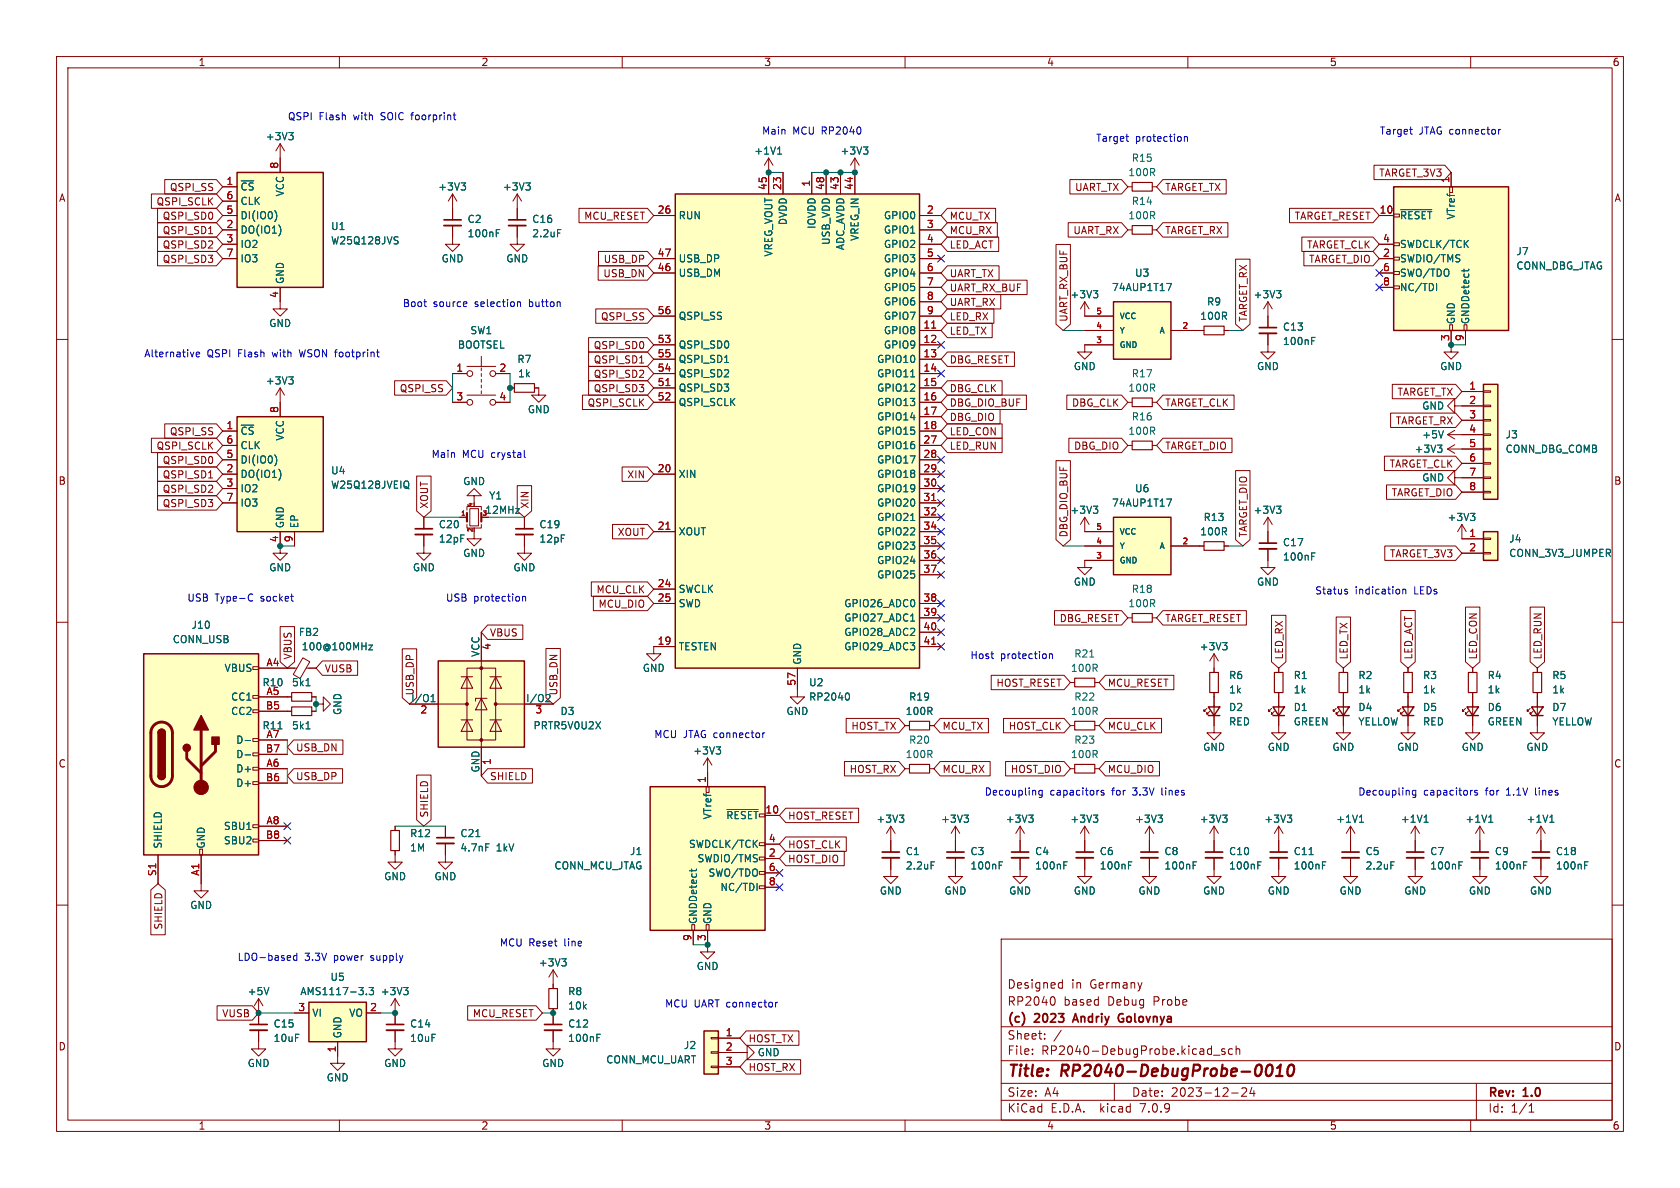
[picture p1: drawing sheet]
<svg xmlns="http://www.w3.org/2000/svg" width="297mm" height="210mm" viewBox="0 0 297 210" stroke-linecap="round" stroke-linejoin="round" font-family="sans-serif">
<defs><g id="words">
<g font-size="2.8" fill="#840000">
<text x="178" y="190.9">Title:</text>
<text x="187.7" y="190.9">RP2040-DebugProbe-0010</text>
</g>
<g font-size="2.1" fill="#840000">
<text x="178" y="178">RP2040</text>
<text x="178" y="175">Designed</text>
<text x="188" y="178">based</text>
<text x="189.4" y="175">in</text>
<text x="192.7" y="175">Germany</text>
<text x="195.9" y="178">Debug</text>
<text x="204" y="178">Probe</text>
<text x="178" y="184">Sheet:</text>
<text x="178" y="181.2">(c)</text>
<text x="183" y="181.2">2023</text>
<text x="190.5" y="181.2">Andriy</text>
<text x="199" y="181.2">Golovnya</text>
<text x="178" y="186.7">File:</text>
<text x="184.1" y="186.7">RP2040-DebugProbe.kicad_sch</text>
<text x="178" y="196.9">KiCad</text>
<text x="178" y="194.1">Size:</text>
<text x="184.7" y="194.1">A4</text>
<text x="185.7" y="196.9">E.D.A.</text>
<text x="194.6" y="196.9">kicad</text>
<text x="200" y="194.1">Date:</text>
<text x="201.8" y="196.9">7.0.9</text>
<text x="207" y="194.1">2023-12-24</text>
<text x="263" y="194.3">Rev:</text>
<text x="263" y="196.9">Id:</text>
<text x="267.1" y="196.9">1/1</text>
<text x="269.4" y="194.3">1.0</text>
</g>
<g font-size="1.8" fill="#840000">
<text x="35" y="11.9">1</text>
<text x="85" y="11.9">2</text>
<text x="135" y="11.9">3</text>
<text x="185" y="11.9">4</text>
<text x="235" y="11.9">5</text>
<text x="285" y="11.9">6</text>
<text x="10.3" y="35.9">A</text>
<text x="29.9" y="34">QSPI_SS</text>
<text x="190" y="34">UART_TX</text>
<text x="205.9" y="34">TARGET_TX</text>
<text x="243.7" y="31.4">TARGET_3V3</text>
<text x="285.3" y="35.9">A</text>
<text x="27.6" y="36.5">QSPI_SCLK</text>
<text x="28.7" y="39.1">QSPI_SD0</text>
<text x="28.7" y="41.6">QSPI_SD1</text>
<text x="103.2" y="39.1">MCU_RESET</text>
<text x="167.8" y="41.6">MCU_RX</text>
<text x="167.8" y="39.1">MCU_TX</text>
<text x="189.7" y="41.6">UART_RX</text>
<text x="205.9" y="41.6">TARGET_RX</text>
<text x="228.8" y="39.1">TARGET_RESET</text>
<text x="28.7" y="44.1">QSPI_SD2</text>
<text x="28.7" y="46.7">QSPI_SD3</text>
<text x="106.6" y="46.7">USB_DP</text>
<text x="167.8" y="44.1">LED_ACT</text>
<text x="231" y="44.1">TARGET_CLK</text>
<text x="231.3" y="46.7">TARGET_DIO</text>
<text x="106.6" y="49.2">USB_DN</text>
<text x="167.8" y="51.8">UART_RX_BUF</text>
<text x="167.8" y="49.2">UART_TX</text>
<text x="106.1" y="56.8">QSPI_SS</text>
<text x="167.8" y="56.8">LED_RX</text>
<text x="167.8" y="54.3">UART_RX</text>
<text x="167.8" y="59.4">LED_TX</text>
<text x="188.9" y="57" transform="rotate(-90 188.9 57)">UART_RX_BUF</text>
<text x="220.7" y="57" transform="rotate(-90 220.7 57)">TARGET_RX</text>
<text x="104.9" y="61.9">QSPI_SD0</text>
<text x="104.9" y="64.5">QSPI_SD1</text>
<text x="167.8" y="64.5">DBG_RESET</text>
<text x="70.6" y="69.5">QSPI_SS</text>
<text x="104.9" y="69.5">QSPI_SD3</text>
<text x="104.9" y="67">QSPI_SD2</text>
<text x="167.8" y="69.5">DBG_CLK</text>
<text x="247" y="70.2">TARGET_TX</text>
<text x="29.9" y="77.2">QSPI_SS</text>
<text x="103.8" y="72.1">QSPI_SCLK</text>
<text x="167.8" y="72.1">DBG_DIO_BUF</text>
<text x="167.8" y="77.2">LED_CON</text>
<text x="167.8" y="74.6">DBG_DIO</text>
<text x="189.4" y="72.1">DBG_CLK</text>
<text x="205.9" y="72.1">TARGET_CLK</text>
<text x="246.7" y="75.2">TARGET_RX</text>
<text x="27.6" y="79.7">QSPI_SCLK</text>
<text x="28.7" y="82.2">QSPI_SD0</text>
<text x="167.8" y="79.7">LED_RUN</text>
<text x="189.8" y="79.7">DBG_DIO</text>
<text x="205.9" y="79.7">TARGET_DIO</text>
<text x="245.6" y="82.9">TARGET_CLK</text>
<text x="10.3" y="85.9">B</text>
<text x="28.7" y="84.8">QSPI_SD1</text>
<text x="28.7" y="87.3">QSPI_SD2</text>
<text x="28.7" y="89.9">QSPI_SD3</text>
<text x="110.8" y="84.8">XIN</text>
<text x="245.9" y="87.9">TARGET_DIO</text>
<text x="285.3" y="85.9">B</text>
<text x="75.9" y="90" transform="rotate(-90 75.9 90)">XOUT</text>
<text x="93.7" y="90" transform="rotate(-90 93.7 90)">XIN</text>
<text x="109.1" y="94.9">XOUT</text>
<text x="188.9" y="95.1" transform="rotate(-90 188.9 95.1)">DBG_DIO_BUF</text>
<text x="220.7" y="95.1" transform="rotate(-90 220.7 95.1)">TARGET_DIO</text>
<text x="245.6" y="98.7">TARGET_3V3</text>
<text x="105.4" y="105.1">MCU_CLK</text>
<text x="105.7" y="107.6">MCU_DIO</text>
<text x="86.5" y="112.7">VBUS</text>
<text x="187.2" y="110.2">DBG_RESET</text>
<text x="205.9" y="110.2">TARGET_RESET</text>
<text x="51.8" y="116.7" transform="rotate(-90 51.8 116.7)">VBUS</text>
<text x="57.3" y="119.1">VUSB</text>
<text x="227" y="116.7" transform="rotate(-90 227 116.7)">LED_RX</text>
<text x="238.4" y="116.7" transform="rotate(-90 238.4 116.7)">LED_TX</text>
<text x="249.9" y="116.7" transform="rotate(-90 249.9 116.7)">LED_ACT</text>
<text x="261.3" y="116.7" transform="rotate(-90 261.3 116.7)">LED_CON</text>
<text x="272.7" y="116.7" transform="rotate(-90 272.7 116.7)">LED_RUN</text>
<text x="73.3" y="123" transform="rotate(-90 73.3 123)">USB_DP</text>
<text x="176" y="121.6">HOST_RESET</text>
<text x="195.7" y="121.6">MCU_RESET</text>
<text x="150.4" y="129.2">HOST_TX</text>
<text x="166.5" y="129.2">MCU_TX</text>
<text x="178.2" y="129.2">HOST_CLK</text>
<text x="195.7" y="129.2">MCU_CLK</text>
<text x="10.3" y="135.9">C</text>
<text x="52.2" y="133">USB_DN</text>
<text x="150.1" y="136.8">HOST_RX</text>
<text x="166.5" y="136.8">MCU_RX</text>
<text x="178.6" y="136.8">HOST_DIO</text>
<text x="195.7" y="136.8">MCU_DIO</text>
<text x="285.3" y="135.9">C</text>
<text x="52.2" y="138.1">USB_DP</text>
<text x="86.5" y="138.1">SHIELD</text>
<text x="75.9" y="144.6" transform="rotate(-90 75.9 144.6)">SHIELD</text>
<text x="139.2" y="145.1">HOST_RESET</text>
<text x="139.2" y="152.7">HOST_DIO</text>
<text x="139.2" y="150.2">HOST_CLK</text>
<text x="28.9" y="164.4" transform="rotate(-90 28.9 164.4)">SHIELD</text>
<text x="10.3" y="185.9">D</text>
<text x="39.2" y="180">VUSB</text>
<text x="83.5" y="180">MCU_RESET</text>
<text x="132.2" y="184.5">HOST_TX</text>
<text x="285.3" y="185.9">D</text>
<text x="132.2" y="189.5">HOST_RX</text>
<text x="35" y="199.9">1</text>
<text x="85" y="199.9">2</text>
<text x="135" y="199.9">3</text>
<text x="185" y="199.9">4</text>
<text x="235" y="199.9">5</text>
<text x="285" y="199.9">6</text>
</g>
<g font-size="1.8" fill="#0000c2">
<text x="50.8" y="21.3">QSPI</text>
<text x="56.4" y="21.3">Flash</text>
<text x="62.6" y="21.3">with</text>
<text x="67.6" y="21.3">SOIC</text>
<text x="73.2" y="21.3">foorprint</text>
<text x="134.6" y="23.9">Main</text>
<text x="140.1" y="23.9">MCU RP2040</text>
<text x="243.8" y="23.9">Target</text>
<text x="250.9" y="23.9">JTAG connector</text>
<text x="193.7" y="25.2">Target</text>
<text x="200.7" y="25.2">protection</text>
<text x="71.1" y="54.4">Boot</text>
<text x="76.6" y="54.4">source</text>
<text x="84" y="54.4">selection</text>
<text x="93.8" y="54.4">button</text>
<text x="25.4" y="63.3">Alternative</text>
<text x="36.6" y="63.3">QSPI</text>
<text x="42.2" y="63.3">Flash</text>
<text x="48.4" y="63.3">with</text>
<text x="53.4" y="63.3">WSON footprint</text>
<text x="76.2" y="81">Main</text>
<text x="81.7" y="81">MCU crystal</text>
<text x="33" y="106.4">USB</text>
<text x="38" y="106.4">Type-C</text>
<text x="46.2" y="106.4">socket</text>
<text x="78.7" y="106.4">USB</text>
<text x="83.7" y="106.4">protection</text>
<text x="232.4" y="105.2">Status</text>
<text x="239.6" y="105.2">indication</text>
<text x="250.1" y="105.2">LEDs</text>
<text x="171.4" y="116.6">Host</text>
<text x="176.9" y="116.6">protection</text>
<text x="115.6" y="130.6">MCU JTAG connector</text>
<text x="174" y="140.7">Decoupling</text>
<text x="185.6" y="140.7">capacitors</text>
<text x="196.7" y="140.7">for</text>
<text x="200.5" y="140.7">3.3V</text>
<text x="205.8" y="140.7">lines</text>
<text x="240" y="140.7">Decoupling</text>
<text x="251.7" y="140.7">capacitors</text>
<text x="262.8" y="140.7">for</text>
<text x="266.6" y="140.7">1.1V</text>
<text x="271.9" y="140.7">lines</text>
<text x="88.3" y="167.4">MCU Reset</text>
<text x="99.9" y="167.4">line</text>
<text x="41.9" y="169.9">LDO-based</text>
<text x="53.8" y="169.9">3.3V</text>
<text x="59.1" y="169.9">power</text>
<text x="65.8" y="169.9">supply</text>
<text x="117.5" y="178.2">MCU UART connector</text>
</g>
<g font-size="1.8" fill="#006464">
<text x="46.9" y="25">+3V3</text>
<text x="133.2" y="27.5">+1V1</text>
<text x="148.5" y="27.5">+3V3</text>
<text x="200" y="28.8">R15</text>
<text x="42.4" y="33.9">~{CS}</text>
<text x="50.4" y="34.8" transform="rotate(-90 50.4 34.8)">VCC</text>
<text x="77.4" y="33.9">+3V3</text>
<text x="88.8" y="33.9">+3V3</text>
<text x="199.4" y="31.3">100R</text>
<text x="42.4" y="41.5">DO(IO1)</text>
<text x="42.4" y="39">DI(IO0)</text>
<text x="42.4" y="36.4">CLK</text>
<text x="58.4" y="40.9">U1</text>
<text x="82.6" y="39.6">C2</text>
<text x="94" y="39.6">C16</text>
<text x="119.9" y="39">RUN</text>
<text x="139.3" y="39.9" transform="rotate(-90 139.3 39.9)">DVDD</text>
<text x="144.4" y="40.6" transform="rotate(-90 144.4 40.6)">IOVDD</text>
<text x="156.2" y="39">GPIO0</text>
<text x="156.2" y="41.5">GPIO1</text>
<text x="199.4" y="39">100R</text>
<text x="200" y="36.4">R14</text>
<text x="247.4" y="39">~{RESET}</text>
<text x="257.4" y="38.9" transform="rotate(-90 257.4 38.9)">VTref</text>
<text x="42.4" y="44">IO2</text>
<text x="42.4" y="46.6">IO3</text>
<text x="58.4" y="43.4">W25Q128JVS</text>
<text x="78" y="46.6">GND</text>
<text x="82.6" y="42.1">100nF</text>
<text x="89.4" y="46.6">GND</text>
<text x="94" y="42.1">2.2uF</text>
<text x="119.9" y="46.6">USB_DP</text>
<text x="136.8" y="45.5" transform="rotate(-90 136.8 45.5)">VREG_VOUT</text>
<text x="146.9" y="43.4" transform="rotate(-90 146.9 43.4)">USB_VDD</text>
<text x="149.5" y="44.3" transform="rotate(-90 149.5 44.3)">ADC_AVDD</text>
<text x="152" y="42.7" transform="rotate(-90 152 42.7)">VREG_IN</text>
<text x="156.2" y="44">GPIO2</text>
<text x="156.2" y="46.6">GPIO3</text>
<text x="247.4" y="46.6">SWDIO/TMS</text>
<text x="247.4" y="44">SWDCLK/TCK</text>
<text x="268" y="45.3">J7</text>
<text x="268" y="47.9">CONN_DBG_JTAG</text>
<text x="50.4" y="50.3" transform="rotate(-90 50.4 50.3)">GND</text>
<text x="119.9" y="49.1">USB_DM</text>
<text x="156.2" y="49.1">GPIO4</text>
<text x="156.2" y="51.7">GPIO5</text>
<text x="189.1" y="52.9">+3V3</text>
<text x="196.5" y="51.7">74AUP1T17</text>
<text x="200.6" y="49.1">U3</text>
<text x="221.5" y="52.9">+3V3</text>
<text x="247.4" y="49.1">SWO/TDO</text>
<text x="247.4" y="51.7">NC/TDI</text>
<text x="47.5" y="58">GND</text>
<text x="83.1" y="59.3">SW1</text>
<text x="119.9" y="56.7">QSPI_SS</text>
<text x="156.2" y="59.3">GPIO8</text>
<text x="156.2" y="54.2">GPIO6</text>
<text x="156.2" y="56.7">GPIO7</text>
<text x="212.1" y="56.7">100R</text>
<text x="213.3" y="54.2">R9</text>
<text x="226.7" y="58.7">C13</text>
<text x="257.4" y="57.4" transform="rotate(-90 257.4 57.4)">GND</text>
<text x="259.9" y="57.4" transform="rotate(-90 259.9 57.4)">GNDDetect</text>
<text x="80.8" y="61.8">BOOTSEL</text>
<text x="91.4" y="64.4">R7</text>
<text x="119.9" y="61.8">QSPI_SD0</text>
<text x="119.9" y="64.4">QSPI_SD1</text>
<text x="155" y="64.4">GPIO10</text>
<text x="156.2" y="61.8">GPIO9</text>
<text x="189.7" y="65.6">GND</text>
<text x="222.1" y="65.6">GND</text>
<text x="226.7" y="61.2">100nF</text>
<text x="254.5" y="65.6">GND</text>
<text x="46.9" y="68.2">+3V3</text>
<text x="91.5" y="66.9">1k</text>
<text x="119.9" y="69.4">QSPI_SD3</text>
<text x="119.9" y="72">QSPI_SCLK</text>
<text x="119.9" y="66.9">QSPI_SD2</text>
<text x="155" y="66.9">GPIO11</text>
<text x="155" y="69.4">GPIO12</text>
<text x="155" y="72">GPIO13</text>
<text x="199.4" y="69.4">100R</text>
<text x="200" y="66.9">R17</text>
<text x="42.4" y="77.1">~{CS}</text>
<text x="50.4" y="78" transform="rotate(-90 50.4 78)">VCC</text>
<text x="93.2" y="73.3">GND</text>
<text x="155" y="74.5">GPIO14</text>
<text x="155" y="77.1">GPIO15</text>
<text x="199.4" y="77.1">100R</text>
<text x="200" y="74.5">R16</text>
<text x="251.3" y="77.7">+5V</text>
<text x="251.3" y="72.6">GND</text>
<text x="266.1" y="77.7">J3</text>
<text x="42.4" y="82.1">DI(IO0)</text>
<text x="42.4" y="79.6">CLK</text>
<text x="155" y="79.6">GPIO16</text>
<text x="155" y="82.1">GPIO17</text>
<text x="250" y="80.2">+3V3</text>
<text x="266.1" y="80.2">CONN_DBG_COMB</text>
<text x="42.4" y="84.7">DO(IO1)</text>
<text x="42.4" y="87.2">IO2</text>
<text x="42.4" y="89.8">IO3</text>
<text x="58.4" y="86.6">W25Q128JVEIQ</text>
<text x="58.4" y="84">U4</text>
<text x="81.8" y="86">GND</text>
<text x="86.4" y="88.5">Y1</text>
<text x="119.9" y="84.7">XIN</text>
<text x="155" y="84.7">GPIO18</text>
<text x="155" y="87.2">GPIO19</text>
<text x="155" y="89.8">GPIO20</text>
<text x="196.5" y="89.8">74AUP1T17</text>
<text x="200.6" y="87.2">U6</text>
<text x="251.3" y="85.3">GND</text>
<text x="50.4" y="93.5" transform="rotate(-90 50.4 93.5)">GND</text>
<text x="52.9" y="93.5" transform="rotate(-90 52.9 93.5)">EP</text>
<text x="77.5" y="93.6">C20</text>
<text x="85.7" y="91">12MHz</text>
<text x="95.3" y="93.6">C19</text>
<text x="119.9" y="94.8">XOUT</text>
<text x="155" y="92.3">GPIO21</text>
<text x="155" y="94.8">GPIO22</text>
<text x="189.1" y="91">+3V3</text>
<text x="212.1" y="94.8">100R</text>
<text x="212.7" y="92.3">R13</text>
<text x="221.5" y="91">+3V3</text>
<text x="255.8" y="92.3">+3V3</text>
<text x="47.5" y="101.2">GND</text>
<text x="72.9" y="101.2">GND</text>
<text x="77.5" y="96.1">12pF</text>
<text x="81.8" y="98.7">GND</text>
<text x="90.7" y="101.2">GND</text>
<text x="95.3" y="96.1">12pF</text>
<text x="155" y="97.4">GPIO23</text>
<text x="155" y="99.9">GPIO24</text>
<text x="226.7" y="99.3">100nF</text>
<text x="226.7" y="96.8">C17</text>
<text x="266.7" y="96.1">J4</text>
<text x="266.7" y="98.7">CONN_3V3_JUMPER</text>
<text x="119.9" y="105">SWCLK</text>
<text x="119.9" y="107.5">SWD</text>
<text x="149.1" y="107.5">GPIO26_ADC0</text>
<text x="155" y="102.5">GPIO25</text>
<text x="189.7" y="103.7">GND</text>
<text x="199.4" y="107.5">100R</text>
<text x="200" y="105">R18</text>
<text x="222.1" y="103.7">GND</text>
<text x="30.4" y="113.9">CONN_USB</text>
<text x="33.8" y="111.4">J10</text>
<text x="52.7" y="112.6">FB2</text>
<text x="149.1" y="110.1">GPIO27_ADC1</text>
<text x="149.1" y="112.6">GPIO28_ADC2</text>
<text x="39.6" y="119">VBUS</text>
<text x="53.2" y="115.2">100@100MHz</text>
<text x="84.8" y="116.2" transform="rotate(-90 84.8 116.2)">VCC</text>
<text x="113.5" y="119">GND</text>
<text x="119.9" y="115.2">TESTEN</text>
<text x="141.8" y="117.6" transform="rotate(-90 141.8 117.6)">GND</text>
<text x="149.1" y="115.2">GPIO29_ADC3</text>
<text x="189.2" y="119">100R</text>
<text x="189.8" y="116.4">R21</text>
<text x="212" y="115.2">+3V3</text>
<text x="40.8" y="124.1">CC1</text>
<text x="46.3" y="121.5">R10</text>
<text x="51.5" y="121.5">5k1</text>
<text x="72.6" y="124.2">I/O1</text>
<text x="92.9" y="124.2">I/O2</text>
<text x="98.7" y="123" transform="rotate(-90 98.7 123)">USB_DN</text>
<text x="142.9" y="121.5">U2</text>
<text x="142.9" y="124.1">RP2040</text>
<text x="160.6" y="124.1">R19</text>
<text x="189.8" y="124.1">R22</text>
<text x="217.2" y="120.2">R6</text>
<text x="217.2" y="125.9">D2</text>
<text x="217.2" y="122.8">1k</text>
<text x="228.6" y="120.2">R1</text>
<text x="228.6" y="125.9">D1</text>
<text x="228.6" y="122.8">1k</text>
<text x="240" y="125.9">D4</text>
<text x="240" y="120.2">R2</text>
<text x="240" y="122.8">1k</text>
<text x="251.5" y="120.2">R3</text>
<text x="251.5" y="125.9">D5</text>
<text x="251.5" y="122.8">1k</text>
<text x="262.9" y="120.2">R4</text>
<text x="262.9" y="122.8">1k</text>
<text x="262.9" y="125.9">D6</text>
<text x="274.3" y="125.9">D7</text>
<text x="274.3" y="120.2">R5</text>
<text x="274.3" y="122.8">1k</text>
<text x="40.8" y="126.6">CC2</text>
<text x="41.7" y="131.7">D-</text>
<text x="46.3" y="129.1">R11</text>
<text x="51.5" y="129.1">5k1</text>
<text x="60.6" y="126.5" transform="rotate(-90 60.6 126.5)">GND</text>
<text x="94.2" y="129.1">PRTR5V0U2X</text>
<text x="99" y="126.6">D3</text>
<text x="138.9" y="126.6">GND</text>
<text x="160" y="126.6">100R</text>
<text x="160.6" y="131.7">R20</text>
<text x="189.2" y="126.6">100R</text>
<text x="189.8" y="131.7">R23</text>
<text x="217.2" y="128.4">RED</text>
<text x="228.6" y="128.4">GREEN</text>
<text x="240" y="128.4">YELLOW</text>
<text x="251.5" y="128.4">RED</text>
<text x="262.9" y="128.4">GREEN</text>
<text x="274.3" y="128.4">YELLOW</text>
<text x="41.7" y="136.8">D+</text>
<text x="41.7" y="134.2">D-</text>
<text x="84.8" y="136.7" transform="rotate(-90 84.8 136.7)">GND</text>
<text x="122.5" y="133.6">+3V3</text>
<text x="160" y="134.2">100R</text>
<text x="189.2" y="134.2">100R</text>
<text x="212.6" y="132.9">GND</text>
<text x="224" y="132.9">GND</text>
<text x="235.5" y="132.9">GND</text>
<text x="246.9" y="132.9">GND</text>
<text x="258.3" y="132.9">GND</text>
<text x="269.7" y="132.9">GND</text>
<text x="41.7" y="139.3">D+</text>
<text x="39.5" y="146.9">SBU1</text>
<text x="39.5" y="149.5">SBU2</text>
<text x="72.4" y="148.2">R12</text>
<text x="81.3" y="148.2">C21</text>
<text x="126" y="144.9" transform="rotate(-90 126 144.9)">VTref</text>
<text x="128.3" y="145">~{RESET}</text>
<text x="154.8" y="145.6">+3V3</text>
<text x="166.3" y="145.6">+3V3</text>
<text x="177.7" y="145.6">+3V3</text>
<text x="189.1" y="145.6">+3V3</text>
<text x="200.6" y="145.6">+3V3</text>
<text x="212" y="145.6">+3V3</text>
<text x="223.4" y="145.6">+3V3</text>
<text x="236.1" y="145.6">+1V1</text>
<text x="247.5" y="145.6">+1V1</text>
<text x="259" y="145.6">+1V1</text>
<text x="269.8" y="145.6">+1V1</text>
<text x="28.8" y="150.1" transform="rotate(-90 28.8 150.1)">SHIELD</text>
<text x="36.4" y="150.1" transform="rotate(-90 36.4 150.1)">GND</text>
<text x="67.8" y="155.8">GND</text>
<text x="72.4" y="150.7">1M</text>
<text x="76.7" y="155.8">GND</text>
<text x="81.3" y="150.7">4.7nF</text>
<text x="87.7" y="150.7">1kV</text>
<text x="97.9" y="153.9">CONN_MCU_JTAG</text>
<text x="111.3" y="151.4">J1</text>
<text x="121.7" y="150.1">SWDCLK/TCK</text>
<text x="123.2" y="152.6">SWDIO/TMS</text>
<text x="125.1" y="155.2">SWO/TDO</text>
<text x="160" y="151.4">C1</text>
<text x="160" y="153.9">2.2uF</text>
<text x="171.5" y="151.4">C3</text>
<text x="171.5" y="153.9">100nF</text>
<text x="182.9" y="151.4">C4</text>
<text x="182.9" y="153.9">100nF</text>
<text x="194.3" y="151.4">C6</text>
<text x="194.3" y="153.9">100nF</text>
<text x="205.7" y="151.4">C8</text>
<text x="205.7" y="153.9">100nF</text>
<text x="217.2" y="153.9">100nF</text>
<text x="217.2" y="151.4">C10</text>
<text x="228.6" y="153.9">100nF</text>
<text x="228.6" y="151.4">C11</text>
<text x="241.3" y="151.4">C5</text>
<text x="241.3" y="153.9">2.2uF</text>
<text x="252.7" y="151.4">C7</text>
<text x="252.7" y="153.9">100nF</text>
<text x="264.2" y="151.4">C9</text>
<text x="264.2" y="153.9">100nF</text>
<text x="275" y="151.4">C18</text>
<text x="275" y="153.9">100nF</text>
<text x="33.5" y="160.9">GND</text>
<text x="127.3" y="157.7">NC/TDI</text>
<text x="155.4" y="158.3">GND</text>
<text x="166.9" y="158.3">GND</text>
<text x="178.3" y="158.3">GND</text>
<text x="189.7" y="158.3">GND</text>
<text x="201.2" y="158.3">GND</text>
<text x="212.6" y="158.3">GND</text>
<text x="224" y="158.3">GND</text>
<text x="236.7" y="158.3">GND</text>
<text x="248.2" y="158.3">GND</text>
<text x="259.6" y="158.3">GND</text>
<text x="270.4" y="158.3">GND</text>
<text x="123.4" y="163.4" transform="rotate(-90 123.4 163.4)">GNDDetect</text>
<text x="126" y="163.4" transform="rotate(-90 126 163.4)">GND</text>
<text x="58.3" y="173.6">U5</text>
<text x="95.1" y="171">+3V3</text>
<text x="123.1" y="171.7">GND</text>
<text x="43.7" y="176.1">+5V</text>
<text x="53" y="176.1">AMS1117-3.3</text>
<text x="55.1" y="179.9">VI</text>
<text x="61.6" y="179.9">VO</text>
<text x="67.2" y="176.1">+3V3</text>
<text x="100.3" y="176.1">R8</text>
<text x="100.3" y="178.7">10k</text>
<text x="48.3" y="181.8">C15</text>
<text x="48.3" y="184.4">10uF</text>
<text x="60.6" y="183.6" transform="rotate(-90 60.6 183.6)">GND</text>
<text x="72.4" y="181.8">C14</text>
<text x="72.4" y="184.4">10uF</text>
<text x="100.3" y="184.4">100nF</text>
<text x="100.3" y="181.8">C12</text>
<text x="120.8" y="185.6">J2</text>
<text x="43.7" y="188.8">GND</text>
<text x="57.7" y="191.4">GND</text>
<text x="67.8" y="188.8">GND</text>
<text x="95.8" y="188.8">GND</text>
<text x="107.1" y="188.2">CONN_MCU_UART</text>
<text x="133.9" y="186.9">GND</text>
</g>
<g font-size="1.8" fill="#a90000">
<text x="49.3" y="29.9" transform="rotate(-90 49.3 29.9)">8</text>
<text x="39.9" y="32.8">1</text>
<text x="39.9" y="35.3">6</text>
<text x="135.6" y="33.7" transform="rotate(-90 135.6 33.7)">45</text>
<text x="138.2" y="33.7" transform="rotate(-90 138.2 33.7)">23</text>
<text x="143.3" y="33.1" transform="rotate(-90 143.3 33.1)">1</text>
<text x="145.8" y="33.7" transform="rotate(-90 145.8 33.7)">48</text>
<text x="148.3" y="33.7" transform="rotate(-90 148.3 33.7)">43</text>
<text x="150.9" y="33.7" transform="rotate(-90 150.9 33.7)">44</text>
<text x="256.3" y="32.5" transform="rotate(-90 256.3 32.5)">1</text>
<text x="39.9" y="40.4">2</text>
<text x="39.9" y="37.8">5</text>
<text x="116.2" y="37.8">26</text>
<text x="163.8" y="37.8">2</text>
<text x="163.8" y="40.4">3</text>
<text x="243.8" y="37.8">10</text>
<text x="39.9" y="42.9">3</text>
<text x="39.9" y="45.5">7</text>
<text x="116.2" y="45.5">47</text>
<text x="163.8" y="42.9">4</text>
<text x="163.8" y="45.5">5</text>
<text x="244.4" y="45.5">2</text>
<text x="244.4" y="42.9">4</text>
<text x="49.3" y="52.8" transform="rotate(-90 49.3 52.8)">4</text>
<text x="116.2" y="48">46</text>
<text x="163.8" y="48">6</text>
<text x="163.8" y="50.5">7</text>
<text x="163.8" y="53.1">8</text>
<text x="244.4" y="48">6</text>
<text x="244.4" y="50.5">8</text>
<text x="116.2" y="55.6">56</text>
<text x="163.2" y="58.2">11</text>
<text x="163.8" y="55.6">9</text>
<text x="80.6" y="65.8">1</text>
<text x="88.2" y="65.8">2</text>
<text x="116.2" y="60.7">53</text>
<text x="116.2" y="65.8">54</text>
<text x="116.2" y="63.2">55</text>
<text x="163.2" y="60.7">12</text>
<text x="163.2" y="63.2">13</text>
<text x="163.2" y="65.8">14</text>
<text x="256.3" y="60.4" transform="rotate(-90 256.3 60.4)">3</text>
<text x="258.8" y="60.4" transform="rotate(-90 258.8 60.4)">9</text>
<text x="80.6" y="70.9">3</text>
<text x="88.2" y="70.9">4</text>
<text x="116.2" y="68.3">51</text>
<text x="116.2" y="70.9">52</text>
<text x="163.2" y="68.3">15</text>
<text x="163.2" y="70.9">16</text>
<text x="259.6" y="69">1</text>
<text x="259.6" y="71.5">2</text>
<text x="39.9" y="75.9">1</text>
<text x="49.3" y="73.1" transform="rotate(-90 49.3 73.1)">8</text>
<text x="163.2" y="73.4">17</text>
<text x="163.2" y="75.9">18</text>
<text x="259.6" y="74">3</text>
<text x="259.6" y="76.6">4</text>
<text x="39.9" y="83.6">2</text>
<text x="39.9" y="81">5</text>
<text x="39.9" y="78.5">6</text>
<text x="116.2" y="83.6">20</text>
<text x="163.2" y="78.5">27</text>
<text x="163.2" y="81">28</text>
<text x="163.2" y="83.6">29</text>
<text x="259.6" y="79.1">5</text>
<text x="259.6" y="81.7">6</text>
<text x="39.9" y="86.1">3</text>
<text x="39.9" y="88.6">7</text>
<text x="163.2" y="86.1">30</text>
<text x="163.2" y="88.6">31</text>
<text x="259.6" y="84.2">7</text>
<text x="259.6" y="86.7">8</text>
<text x="49.3" y="96" transform="rotate(-90 49.3 96)">4</text>
<text x="51.8" y="96" transform="rotate(-90 51.8 96)">9</text>
<text x="116.2" y="93.7">21</text>
<text x="163.2" y="91.2">32</text>
<text x="163.2" y="93.7">34</text>
<text x="259.6" y="95">1</text>
<text x="163.2" y="96.3">35</text>
<text x="163.2" y="98.8">36</text>
<text x="163.2" y="101.3">37</text>
<text x="259.6" y="97.5">2</text>
<text x="116.2" y="103.9">24</text>
<text x="116.2" y="106.4">25</text>
<text x="163.2" y="106.4">38</text>
<text x="163.2" y="109">39</text>
<text x="163.2" y="111.5">40</text>
<text x="47" y="117.9">A4</text>
<text x="87.1" y="115" transform="rotate(-90 87.1 115)">4</text>
<text x="116.2" y="114">19</text>
<text x="163.2" y="114">41</text>
<text x="46.9" y="125.5">B5</text>
<text x="47" y="122.9">A5</text>
<text x="140.7" y="121.3" transform="rotate(-90 140.7 121.3)">57</text>
<text x="47" y="130.6">A7</text>
<text x="74.2" y="126.4">2</text>
<text x="94.5" y="126.4">3</text>
<text x="46.9" y="133.1">B7</text>
<text x="47" y="135.6">A6</text>
<text x="87.1" y="135.3" transform="rotate(-90 87.1 135.3)">1</text>
<text x="46.9" y="138.2">B6</text>
<text x="124.8" y="138.5" transform="rotate(-90 124.8 138.5)">1</text>
<text x="135.2" y="143.9">10</text>
<text x="46.9" y="148.3">B8</text>
<text x="47" y="145.8">A8</text>
<text x="135.8" y="149">4</text>
<text x="27.7" y="155" transform="rotate(-90 27.7 155)">S1</text>
<text x="35.3" y="154.9" transform="rotate(-90 35.3 154.9)">A1</text>
<text x="135.8" y="151.5">2</text>
<text x="135.8" y="154.1">6</text>
<text x="135.8" y="156.6">8</text>
<text x="122.3" y="166.4" transform="rotate(-90 122.3 166.4)">9</text>
<text x="124.8" y="166.4" transform="rotate(-90 124.8 166.4)">3</text>
<text x="52.6" y="178.8">3</text>
<text x="65.3" y="178.8">2</text>
<text x="128.2" y="183.3">1</text>
<text x="128.2" y="185.8">2</text>
<text x="59.4" y="186.1" transform="rotate(-90 59.4 186.1)">1</text>
<text x="128.2" y="188.3">3</text>
</g>
<g font-size="1.4" fill="#a90000">
<text x="193.7" y="58.2">4</text>
<text x="193.7" y="55.6">5</text>
<text x="208.9" y="58.2">2</text>
<text x="193.7" y="60.7">3</text>
<text x="193.7" y="93.7">5</text>
<text x="193.7" y="98.8">3</text>
<text x="193.7" y="96.3">4</text>
<text x="208.9" y="96.3">2</text>
</g>
<g font-size="1.4" fill="#006464">
<text x="197.9" y="59.2">Y</text>
<text x="197.9" y="56.6">VCC</text>
<text x="204.9" y="59.2">A</text>
<text x="197.9" y="61.7">GND</text>
<text x="197.9" y="94.7">VCC</text>
<text x="197.9" y="99.8">GND</text>
<text x="197.9" y="97.3">Y</text>
<text x="204.9" y="97.3">A</text>
</g>
<g font-size="1.1" fill="#a90000">
<text x="83.6" y="89.7" transform="rotate(-90 83.6 89.7)">4</text>
<text x="81.4" y="91.2">1</text>
<text x="83.6" y="94.2" transform="rotate(-90 83.6 94.2)">2</text>
<text x="85.2" y="91.2">3</text>
</g>
</g></defs>
<g fill="none" stroke="#840000" stroke-width=".18">
<path d="M10 10h277v190h-277zM12 12h273v186h-273zM60 10v2M110 10v2M160 10v2M210 10v2M260 10v2M26.8 34.3h11.5l1.1 1.3-1.1 1.2h-11.5zM27.9 36.8h10.4l1.1 1.3-1.1 1.3h-10.4zM27.9 39.4h10.4l1.1 1.2-1.1 1.3h-10.4zM29.1 31.7h9.2l1.1 1.3-1.1 1.3h-9.2zM39.4 33h2.5"/>
<path d="M39.4 38.1h2.5M39.4 35.6h2.5M49.5 25.4l-.7 1.3M49.5 25.4v5.1M49.5 25.4l.8 1.3M80 39.9v3.3h1.3l-1.3 1.3-1.3-1.3h1.3M80 34.3v4.6M80 34.3l-.8 1.3M80 34.3l.8 1.3M91.4 39.9v3.3h1.3l-1.3 1.3-1.2-1.3h1.2M91.4 34.3l-.7 1.3M91.4 34.3v4.6"/>
<path d="M91.4 34.3l.8 1.3M102.4 36.8h12.1l1.1 1.3-1.1 1.3h-12.1zM115.6 38.1h3.8M135.9 27.9v6.4M135.9 27.9l-.8 1.3M135.9 27.9l.8 1.3M138.4 30.5v3.8M143.5 30.5v3.8M146 30.5v3.8M148.6 30.5v3.8M151.1 27.9v6.4M151.1 27.9l-.7 1.3"/>
<path d="M151.1 27.9l.8 1.3M162.6 38.1h3.8M167.5 39.4h8.8v2.5h-8.8l-1.1-1.3zM167.5 36.8h8.5v2.6h-8.5l-1.1-1.3zM188.8 39.4h9.5l1.1 1.2-1.1 1.3h-9.5zM189.1 31.7h9.2l1.1 1.3-1.1 1.3h-9.2zM199.4 33h.8M203.7 33h.8M205.6 39.4h11.5v2.5h-11.5l-1.1-1.3zM205.6 31.7h11.2v2.6h-11.2l-1.1-1.3zM228 36.8h14.7l1.1 1.3-1.1 1.3h-14.7zM242.9 29.2h12.5l1.1 1.3-1.1 1.3h-12.5z"/>
<path d="M243.8 38.1h2.6M246.4 37.8h1v.6h-1zM256.3 33h.5v1h-.5zM256.5 30.5v2.5M10 60h2M27.9 41.9h10.4l1.1 1.3-1.1 1.3h-10.4zM27.9 44.4h10.4l1.1 1.3-1.1 1.3h-10.4zM36.9 41.3h.7M39.4 40.6h2.5M39.4 43.2h2.5M39.4 45.7h2.5M49.5 50.8v3.8h1.3l-1.3 1.3-1.2-1.3h1.2"/>
<path d="M104.1 59.7h10.4l1.1 1.3-1.1 1.2h-10.4zM105.3 54.6h9.2l1.1 1.3-1.1 1.3h-9.2zM105.7 47h8.8l1.1 1.3-1.1 1.2h-8.8zM105.8 44.4h8.7l1.1 1.3-1.1 1.3h-8.7zM115.6 45.7h3.8M115.6 48.3h3.8M115.6 55.9h3.8M162.6 40.6h3.8M162.6 43.2h3.8M162.6 45.7h3.8M162.6 58.4h3.8M162.6 48.3h3.8"/>
<path d="M162.6 55.9h3.8M162.6 50.8h3.8M162.6 53.3h3.8M167.5 49.5h14.1v2.6h-14.1l-1.1-1.3zM167.5 47h9.1v2.5h-9.1l-1.1-1.2zM167.5 41.9h9.1v2.6h-9.1l-1.1-1.3zM167.5 54.6h8.2v2.6h-8.2l-1.1-1.3zM167.5 52.1h9.4v2.5h-9.4l-1.1-1.3zM167.5 57.1h7.9v2.6h-7.9l-1.1-1.3zM186.7 43.2h2.5v14.1l-1.2 1.1-1.3-1.1zM191.8 53.3v2.6h5M191.8 58.4h5"/>
<path d="M191.8 53.3l.7 1.3M191.8 53.3l-.8 1.3M199.4 40.6h.8M203.7 40.6h.8M207 58.4h5.9M216.4 58.4h.8M218.4 45.8h2.6v11.5l-1.3 1.1-1.3-1.1zM224.2 58.9v3.3h1.2l-1.2 1.3-1.3-1.3h1.3M224.2 53.3l-.8 1.3M224.2 53.3v4.6M224.2 53.3l.7 1.3M230.1 41.9h12.6l1.1 1.3-1.1 1.3h-12.6z"/>
<path d="M230.5 44.4h12.2l1.1 1.3-1.1 1.3h-12.2zM243.8 43.2h2.6M243.8 45.7h2.6M243.8 48.3h2.6M243.8 50.8h2.6M246.4 42.9h1v.5h-1zM246.4 48h1v.5h-1zM246.4 45.5h1v.5h-1zM246.4 50.5h1v.6h-1zM256.3 57.4h.5v1h-.5zM256.5 58.4v3.8h-1.2l1.2 1.3 1.3-1.3h-1.3M258.8 57.4h.5v1h-.5z"/>
<path d="M259.1 58.4v2.6M285 60h2M26.8 77.5h11.5l1.1 1.2-1.1 1.3h-11.5zM29.1 74.9h9.2l1.1 1.3-1.1 1.3h-9.2zM39.4 76.2h2.5M39.4 78.7h2.5M49.5 68.6v5.1M49.5 68.6l-.7 1.3M49.5 68.6l.8 1.3M69.8 67.3h9.1l1.1 1.3-1.1 1.3h-9.1zM80 66h2.5M80 71.1h2.5"/>
<path d="M82.5 69.9h5.1M82.5 64.8h5.1M85.1 63v1.8M85.1 65v.5M85.1 66v.5M85.1 67.1v.5M85.1 68.1v.5M85.1 69.1v.5M87.6 66h2.6M87.6 71.1h2.6M90.2 68.6h.7M94.5 68.6h.7v1.3h1.3l-1.3 1.2-1.2-1.2h1.2"/>
<path d="M103 69.8h11.5l1.1 1.3-1.1 1.3h-11.5zM104.1 67.3h10.4l1.1 1.3-1.1 1.3h-10.4zM104.1 64.8h10.4l1.1 1.2-1.1 1.3h-10.4zM104.1 62.2h10.4l1.1 1.3-1.1 1.3h-10.4zM113.1 64.2h.7M115.6 61h3.8M115.6 63.5h3.8M115.6 66h3.8M115.6 68.6h3.8M115.6 71.1h3.8M162.6 61h3.8M162.6 63.5h3.8"/>
<path d="M162.6 66h3.8M162.6 68.6h3.8M162.6 71.1h3.8M162.6 73.7h3.8M162.6 76.2h3.8M162.6 78.7h3.8M167.5 69.8h14v2.6h-14l-1.1-1.3zM167.5 67.3h9.7v2.6h-9.7l-1.1-1.3zM167.5 62.2h11.8v2.6h-11.8l-1.1-1.3zM167.5 77.5h9.7v2.5h-9.7l-1.1-1.3zM167.5 74.9h9.7v2.6h-9.7l-1.1-1.3zM167.5 72.4h9.3v2.5h-9.3l-1.1-1.2z"/>
<path d="M188.6 69.8h9.7l1.1 1.3-1.1 1.3h-9.7zM189 77.5h9.3l1.1 1.2-1.1 1.3h-9.3zM196.8 61h-5v1.2h-1.3l1.3 1.3 1.2-1.3h-1.2M199.4 71.1h.8M199.4 78.7h.8M203.7 71.1h.8M203.7 78.7h.8M205.6 69.8h12.6v2.6h-12.6l-1.1-1.3zM205.6 77.5h12.2v2.5h-12.2l-1.1-1.3zM245.8 73h11.5l1.1 1.3-1.1 1.3h-11.5zM246.1 67.9h11.2l1.1 1.3-1.1 1.3h-11.2zM255.9 79.4l1.3 .7"/>
<path d="M255.9 79.4h6.4M255.9 76.8l1.3 .8M255.9 76.8h6.4M257.2 71.8v-1.3l-1.3 1.3 1.3 1.2v-1.2h5.1M257.2 78.6l-1.3 .8M257.2 76.1l-1.3 .7M258.4 69.2h3.9M258.4 74.3h3.9M262.3 79.2h1.2v.3h-1.2zM262.3 76.7h1.2v.3h-1.2zM262.3 74.2h1.2v.2h-1.2zM262.3 71.6h1.2v.3h-1.2z"/>
<path d="M262.3 69.1h1.2v.2h-1.2zM27.9 80h10.4l1.1 1.3-1.1 1.3h-10.4zM27.9 82.5h10.4l1.1 1.3-1.1 1.3h-10.4zM27.9 85.1h10.4l1.1 1.3-1.1 1.2h-10.4zM27.9 87.6h10.4l1.1 1.3-1.1 1.3h-10.4zM36.9 84.5h.7M39.4 83.8h2.5M39.4 81.3h2.5M39.4 86.4h2.5M39.4 88.9h2.5M49.5 94v3.8h1.3l-1.3 1.3-1.2-1.3h1.2M52.1 94v2.5"/>
<path d="M73.7 84.2h2.5v6.1l-1.3 1.1-1.2-1.1zM74.9 94.5v3.3h1.3l-1.3 1.3-1.2-1.3h1.2M74.9 91.4v2.1M81.3 91.4h1.2M82.5 92.7v.6h2.6v-.6M82.5 90.2v-.7h2.6v.7M83.1 89.9h1.5v3.1h-1.5zM83.8 87.6h1.3l-1.3-1.2-1.3 1.2h1.3v1.3M83.8 94v1.3h1.3l-1.3 1.2-1.3-1.2h1.3M85.1 91.4h1.3M91.4 85.8h2.6v4.5l-1.3 1.1-1.3-1.1zM92.7 94.5v3.3h1.3l-1.3 1.3-1.3-1.3h1.3"/>
<path d="M92.7 91.4v2.1M108.3 92.7h6.2l1.1 1.3-1.1 1.3h-6.2zM110 82.5h4.5l1.1 1.3-1.1 1.3h-4.5zM115.6 94h3.8M115.6 83.8h3.8M162.6 96.5h3.8M162.6 99.1h3.8M162.6 94h3.8M162.6 83.8h3.8M162.6 81.3h3.8M162.6 86.4h3.8M162.6 88.9h3.8"/>
<path d="M162.6 91.4h3.8M186.7 81.4h2.5v14l-1.2 1.1-1.3-1.1zM191.8 96.5h5M191.8 91.4v2.6h5M191.8 91.4l.7 1.3M191.8 91.4l-.8 1.3M196.8 99.1h-5v1.2h-1.3l1.3 1.3 1.2-1.3h-1.2M207 96.5h5.9M216.4 96.5h.8M218.4 83.2h2.6v12.2l-1.3 1.1-1.3-1.1zM224.2 97v3.3h1.2l-1.2 1.3-1.3-1.3h1.3M224.2 91.4v4.6"/>
<path d="M224.2 91.4l-.8 1.3M224.2 91.4l.7 1.3M244.8 80.6h12.5l1.1 1.3-1.1 1.3h-12.5zM244.8 96.5h12.5l1.1 1.3-1.1 1.3h-12.5zM245.1 85.7h12.2l1.1 1.3-1.1 1.3h-12.2zM257.2 84.5v-1.3l-1.3 1.3 1.3 1.2v-1.2h5.1M258.4 92.7l.8 1.3M258.4 92.7v2.6h3.9M258.4 92.7l-.7 1.3M258.4 81.9h3.9M258.4 87h3.9M258.4 97.8h3.9"/>
<path d="M262.3 86.9h1.2v.2h-1.2zM262.3 84.3h1.2v.3h-1.2zM262.3 81.8h1.2v.2h-1.2zM262.3 97.7h1.2v.2h-1.2zM262.3 95.1h1.2v.3h-1.2zM10 110h2M44.7 117.9h1v.5h-1zM45.7 118.1h6.8M49.5 110.8h2.6v6.2l-1.3 1.1-1.3-1.1zM53.5 116.3l1.3 .7-1.7 2.9-1.3-.7zM54.1 118.1h1.8M57 116.8h6.2v2.6h-6.2l-1.1-1.3z"/>
<path d="M71.1 114.7h2.6v8.6l-1.3 1.2-1.3-1.2zM81.5 119.6h2.1M82.5 118.1h5.1v12.7h-5.1zM82.5 119.6l1.1 2.1h-2.1zM85.1 111.8v25.4M86.2 110.5h6.2v2.5h-6.2l-1.1-1.2zM86.6 119.6h2M87.6 119.6l1 2.1h-2zM96.5 114.6h2.6v8.7l-1.3 1.2-1.3-1.2zM104.5 102.9h10l1.1 1.2-1.1 1.3h-10zM104.9 105.4h9.6l1.1 1.3-1.1 1.3h-9.6zM115.6 104.1h3.8"/>
<path d="M115.6 106.7h3.8M119.4 114.3h-3.8v1.3h1.2l-1.2 1.2-1.3-1.2h1.3M141 118.1v5.1h1.2l-1.2 1.3-1.3-1.3h1.3M162.6 114.3h3.8M162.6 106.7h3.8M162.6 101.6h3.8M162.6 109.2h3.8M162.6 111.8h3.8M175.2 119.4h12.9l1.1 1.3-1.1 1.2h-12.9zM186.4 107.9h11.9l1.1 1.3-1.1 1.3h-11.9zM195.4 119.4h12.1v2.5h-12.1l-1.1-1.2zM199.4 109.2h.8"/>
<path d="M203.7 109.2h.8M205.6 107.9h14.7v2.6h-14.7l-1.1-1.3zM214.6 115.6v3.3M214.6 115.6l-.7 1.2M214.6 115.6l.8 1.2M224.8 108.8h2.5v8.2l-1.2 1.1-1.3-1.1zM226.1 118.1v.8M236.2 109.1h2.6v7.9l-1.3 1.1-1.3-1.1zM237.5 118.1v.8M247.6 107.9h2.6v9.1l-1.3 1.1-1.3-1.1zM248.9 118.1v.8M259.1 107.3h2.5v9.7l-1.3 1.1-1.2-1.1z"/>
<path d="M260.3 118.1v.8M270.5 107.3h2.5v9.7l-1.2 1.1-1.3-1.1zM271.8 118.1v.8M285 110h2M44.7 138.2h1v.5h-1zM44.7 135.6h1v.5h-1zM44.7 133.1h1v.5h-1zM44.7 130.6h1v.5h-1zM44.7 125.5h1v.5h-1zM44.7 122.9h1v.5h-1zM45.7 135.9h5.1M45.7 123.2h5.9"/>
<path d="M45.7 125.7h5.9M45.7 130.8h5.1M45.7 138.4h5.1M45.7 133.4h5.1M51.9 135.9h8.7v2.5h-8.7l-1.1-1.2zM51.9 130.8h8.7v2.6h-8.7l-1.1-1.3zM55.1 123.2h.8M55.1 125.7h.8M55.9 124.5h1.2v-1.3l1.3 1.3-1.3 1.2v-1.2M72.4 124.5h10.1M73.7 137h2.5v7.9l-1.3 1.2-1.2-1.2zM81.5 127.3h2.1"/>
<path d="M82.5 127.3l1.1 2h-2.1zM85.1 123.4l1 2.1h-2zM86.1 123.4h-2v.6M86.2 135.9h7.9v2.5h-7.9l-1.1-1.2zM86.6 127.3h2M87.6 127.3l1 2h-2zM87.6 124.5h10.2M124.8 139.1h.5v1h-.5zM125.1 134l-.8 1.3M125.1 134v5.1M125.1 134l.8 1.3M149.3 134.6h9.6l1.1 1.3-1.1 1.3h-9.6z"/>
<path d="M149.6 127h9.3l1.1 1.3-1.1 1.2h-9.3zM160 135.9h.8M160 128.3h.8M164.3 135.9h.8M164.3 128.3h.8M166.2 127h8.5v2.5h-8.5l-1.1-1.2zM166.2 134.6h8.8v2.6h-8.8l-1.1-1.3zM177.4 127h10.7l1.1 1.3-1.1 1.2h-10.7zM177.8 134.6h10.3l1.1 1.3-1.1 1.3h-10.3zM189.2 135.9h.8M189.2 128.3h.8M189.2 120.7h.8"/>
<path d="M193.5 135.9h.8M193.5 128.3h.8M193.5 120.7h.8M195.4 134.6h9.6v2.6h-9.6l-1.1-1.3zM195.4 127h9.9v2.5h-9.9l-1.1-1.2zM213.4 125.2l-.5 .5v-.2v.2h.2M213.9 125.7l-.5 .5v-.2v.2h.2M214.6 122.4v7.1h1.3l-1.3 1.3-1.2-1.3h1.2M224.8 125.2l-.5 .5v-.2v.2h.2M225.3 125.7l-.5 .5v-.2v.2h.2M226.1 122.4v7.1h1.2l-1.2 1.3-1.3-1.3h1.3M236.2 125.2l-.5 .5v-.2v.2h.3"/>
<path d="M236.7 125.7l-.5 .5v-.2v.2h.3M237.5 122.4v7.1h1.3l-1.3 1.3-1.3-1.3h1.3M247.6 125.2l-.5 .5v-.2v.2h.3M248.2 125.7l-.6 .5v-.2v.2h.3M248.9 122.4v7.1h1.3l-1.3 1.3-1.3-1.3h1.3M259.1 125.2l-.5 .5v-.2v.2h.2M259.6 125.7l-.5 .5v-.2v.2h.2M260.3 122.4v7.1h1.3l-1.3 1.3-1.2-1.3h1.2M270.5 125.2l-.5 .5v-.2v.2h.3M271 125.7l-.5 .5v-.2v.2h.3M271.8 122.4v7.1h1.2l-1.2 1.3-1.3-1.3h1.3M10 160h2"/>
<path d="M26.7 157.3l1.2-1.1 1.3 1.1v7.9h-2.5zM27.9 151.1v5.1M35.3 150.1h.5v1h-.5zM35.6 151.1v6.4h1.2l-1.2 1.3-1.3-1.3h1.3M44.7 148.3h1v.5h-1zM44.7 145.8h1v.5h-1zM45.7 146.1h5.1M45.7 148.6h5.1M69.8 150.4v2h1.3l-1.3 1.3-1.2-1.3h1.2M69.8 146.1v.7M78.7 149.1v3.3h1.3l-1.3 1.3-1.2-1.3h1.2M78.7 146.1v2"/>
<path d="M134.2 149h1.1v.5h-1.1zM134.2 154.1h1.1v.5h-1.1zM134.2 151.5h1.1v.5h-1.1zM134.2 156.6h1.1v.5h-1.1zM135.3 144.1h2.5M135.3 151.8h2.5M135.3 149.2h2.5M135.3 154.3h2.5M135.3 156.8h2.5M138.9 150.5h10.4v2.5h-10.4l-1.1-1.2zM138.9 148h10.7v2.5h-10.7l-1.1-1.3zM138.9 142.9h12.9v2.5h-12.9l-1.1-1.3z"/>
<path d="M157.5 151.6v3.3h1.2l-1.2 1.3-1.3-1.3h1.3M157.5 146.1l-.8 1.2M157.5 146.1v4.5M157.5 146.1l.7 1.2M168.9 151.6v3.3h1.3l-1.3 1.3-1.3-1.3h1.3M168.9 146.1v4.5M168.9 146.1l-.8 1.2M168.9 146.1l.8 1.2M180.3 151.6v3.3h1.3l-1.3 1.3-1.2-1.3h1.2M180.3 146.1v4.5M180.3 146.1l-.7 1.2M180.3 146.1l.8 1.2"/>
<path d="M191.8 151.6v3.3h1.2l-1.2 1.3-1.3-1.3h1.3M191.8 146.1v4.5M191.8 146.1l-.8 1.2M191.8 146.1l.7 1.2M203.2 151.6v3.3h1.3l-1.3 1.3-1.3-1.3h1.3M203.2 146.1l-.8 1.2M203.2 146.1v4.5M203.2 146.1l.8 1.2M214.6 151.6v3.3h1.3l-1.3 1.3-1.2-1.3h1.2M214.6 146.1l-.7 1.2M214.6 146.1v4.5M214.6 146.1l.8 1.2"/>
<path d="M226.1 151.6v3.3h1.2l-1.2 1.3-1.3-1.3h1.3M226.1 146.1v4.5M226.1 146.1l-.8 1.2M226.1 146.1l.7 1.2M238.8 151.6v3.3h1.2l-1.2 1.3-1.3-1.3h1.3M238.8 146.1l-.8 1.2M238.8 146.1v4.5M238.8 146.1l.7 1.2M250.2 151.6v3.3h1.3l-1.3 1.3-1.3-1.3h1.3M250.2 146.1v4.5M250.2 146.1l-.8 1.2M250.2 146.1l.8 1.2"/>
<path d="M261.6 151.6v3.3h1.3l-1.3 1.3-1.3-1.3h1.3M261.6 146.1l-.7 1.2M261.6 146.1v4.5M261.6 146.1l.8 1.2M272.4 151.6v3.3h1.3l-1.3 1.3-1.3-1.3h1.3M272.4 146.1v4.5M272.4 146.1l-.7 1.2M272.4 146.1l.8 1.2M285 160h2M38.4 177.8h6.2l1.1 1.3-1.1 1.2h-6.2zM45.7 176.5v4.6M45.7 176.5l-.7 1.3"/>
<path d="M45.7 176.5l.8 1.3M52.1 179.1h2.5M64.8 179.1h2.5M69.8 176.5v4.6M69.8 176.5l-.7 1.3M69.8 176.5l.8 1.3M82.7 177.8h12.1l1.1 1.3-1.1 1.2h-12.1zM97.8 171.5l-.8 1.2M97.8 171.5v3.3M97.8 178.3v2.8M97.8 171.5l.8 1.2M122.3 163.4h.5v1.1h-.5z"/>
<path d="M122.6 164.5v2.5M124.8 163.4h.5v1.1h-.5zM125.1 164.5v3.8h1.3l-1.3 1.2-1.3-1.2h1.3M177 166h108v32h-108zM186.2 176.2a.94 .94 0 0 1 0 1.5M187.4 173.7l.4 .1M187.8 173.2v1.5M187.8 174.6l-.4 .1M45.7 182.1v3.3h1.3l-1.3 1.3-1.3-1.3h1.3M59.7 184.2v3.8h1.3l-1.3 1.2-1.3-1.2h1.3M60 198v2M69.8 182.1v3.3h1.3l-1.3 1.3-1.2-1.3h1.2"/>
<path d="M97.8 182.1v3.3h1.3l-1.3 1.3-1.3-1.3h1.3M110 198v2M125.7 188.5h1.3v.2h-1.3zM125.7 185.9h1.3v.3h-1.3zM125.7 183.4h1.3v.2h-1.3zM127 186.1h5.1v1.2l1.2-1.2-1.2-1.3v1.3M127 183.5h3.8M127 188.6h3.8M131.9 187.3h9.6v2.6h-9.6l-1.1-1.3zM131.9 182.2h9.3v2.6h-9.3l-1.1-1.3zM160 198v2M177 194.5h108"/>
<path d="M177 191.5h108M177 187.5h108M177 181.5h108M182.5 186.3v.1M182.5 185.5v.1M184.7 183.6v.1M184.7 182.8v.1M187.6 182.1l-1.3 2M197 191.5v3M210 198v2M214.5 186.5h1.2M216.5 185.5l-.3-.1-.2 .2v.2l.5 .2v.3h-.5"/>
<path d="M217.7 193.2h1.2M217.9 185.5l-.4-.1-.3 .3v.4l.1 .2h.6M218.5 185.5l.2-.1 .4 .1 .1 .9M218.5 184.9v1.5M220.3 192.4v.5l-.8 .9h.9M221.3 192.2l-.3 1.1h.9M221.7 192.8v1M260 198v2M261 191.5v6.5M270.3 196.6h.9M270.3 195.5l.4-.4v1.5"/>
<circle cx="83.1" cy="71.1" r=".51"/>
<circle cx="83.1" cy="66" r=".51"/>
<circle cx="87.1" cy="66" r=".51"/>
<circle cx="87.1" cy="71.1" r=".51"/>
</g>
<path d="M224.1 188.4a.46 .46 0 0 1 .5-.2 .46 .46 0 0 1 .3 .4 1.15 1.15 0 0 1-.7 1.6l-.2-.1a1.54 1.54 0 0 1 .1-1.7zM225.6 190.2h1.1M225.8 188.8l.6-.6-.2 2M227.9 188.4a.46 .46 0 0 1 .5-.2 .46 .46 0 0 1 .3 .4 1.15 1.15 0 0 1-.7 1.6l-.2-.1a1.54 1.54 0 0 1 .1-1.7z" fill="none" stroke="#840000" stroke-width=".4"/>
<g fill="none" stroke="#840000" stroke-width=".3">
<path d="M78.5 38.9h3M89.9 38.9h3.1M222.6 57.9h3.1M73.4 93.5h3.1M91.2 93.5h3M222.6 96h3.1M77.2 148.1h3.1M156 150.6h3M167.4 150.6h3M178.8 150.6h3.1M190.2 150.6h3.1M201.7 150.6h3"/>
<path d="M213.1 150.6h3.1M224.5 150.6h3.1M237.2 150.6h3.1M248.7 150.6h3M260.1 150.6h3M270.9 150.6h3M190.1 179.2l-.5 1.5M198.4 179.2a.53 .53 0 0 0-.6 .3M44.2 181.1h3M68.3 181.1h3.1M96.3 181.1h3M189.8 180.3h.7"/>
<path d="M197.8 180.3v.2a.54 .54 0 0 0 .8 .1M198.3 180h.3"/>
</g>
<g fill="none" stroke="#840000" stroke-width=".2">
<path d="M200.2 39.9h3.5v1.5h-3.5zM200.2 32.3h3.5v1.5h-3.5zM212.9 57.7h3.5v1.5h-3.5zM90.9 67.8h3.6v1.5h-3.6zM200.2 70.4h3.5v1.5h-3.5zM200.2 78h3.5v1.5h-3.5zM212.9 95.8h3.5v1.5h-3.5zM190 119.9h3.5v1.5h-3.5zM200.2 108.5h3.5v1.5h-3.5zM213.9 118.9h1.5v3.5h-1.5zM225.3 118.9h1.5v3.5h-1.5zM236.7 118.9h1.6v3.5h-1.6z"/>
<path d="M248.2 118.9h1.5v3.5h-1.5zM259.6 118.9h1.5v3.5h-1.5zM271 118.9h1.5v3.5h-1.5zM51.6 122.4h3.5v1.6h-3.5zM51.6 125h3.5v1.5h-3.5zM160.8 127.5h3.5v1.5h-3.5zM160.8 135.1h3.5v1.6h-3.5zM190 135.1h3.5v1.6h-3.5zM190 127.5h3.5v1.5h-3.5zM69.1 146.8h1.5v3.6h-1.5zM97 174.8h1.6v3.5h-1.6z"/>
</g>
<g fill="none" stroke="#006464" stroke-width=".18">
<path d="M48.6 37.3a1.49 1.49 0 0 1 0 1.8M51 23.4h.8l-.4 .5M51.6 23.9l.2 .3v.3l-.2 .2M81.5 32.3h.8l-.4 .5M82.1 32.8l.2 .3v.3l-.2 .2M93 32.3h.7l-.4 .5M93.5 32.8l.2 .3v.3l-.2 .2M137.5 27.2h.7M137.6 26.3l.2-.3v1.2M152.6 26h.8l-.4 .5M153.2 26.5l.2 .2v.3l-.2 .2M247.6 37.1h5.5"/>
<path d="M49.6 40.3v.9M69.9 41.9h.5M70.1 42.5l.3 .3-.3 .3M87.7 41.2h.5M87.7 40.6h.6M98.6 40.6h.6M193.3 51.4h.8l-.5 .5M193.8 51.9l.3 .2v.3l-.3 .2M206.3 50.1h.8l-.5 1.3M225.7 51.4h.8l-.5 .5M226.2 51.9l.3 .2v.3l-.3 .2M231.9 59.6h.6"/>
<path d="M254 50.1v1.3M258.8 47.6v.5M259.7 47.6l-.1 .2M51 66.6h.8l-.4 .5M51.6 67.1l.2 .2v.3l-.2 .3M128.1 64.1h.7M161 66.6h.7M231.9 60.2h.4M254.1 78.7h.8l-.4 .5M254.7 79.2l.2 .2v.3l-.2 .3M255.2 76.1l-.4 1.3M48.6 80.5a1.49 1.49 0 0 1 0 1.8"/>
<path d="M49.6 83.5v.8M71.9 86.1l.2 .1M72 85l.1 .1a.9 .9 0 0 1 0 1.1M72.1 86.2l.2 .2M72.1 86.2l-.1 .1M161 92h.7M193.3 89.5h.8l-.5 .5M193.8 90l.3 .2v.3l-.3 .2M206.3 88.2h.8l-.5 1.3M225.7 89.5h.8l-.5 .5M226.2 90l.3 .2v.3l-.3 .2M231.9 98.3h.4"/>
<path d="M231.9 97.7h.6M260 90.7h.7l-.4 .5M260.5 91.2l.2 .3v.3l-.2 .2M65.2 114h.7l-.7 .9h.7M161 109.8h.7M192.6 116.1h.8M216.1 113.6h.8l-.4 .5M216.7 114.1l.2 .2v.3l-.2 .3M43.3 130.9h1M43.3 133.4h1M49.1 128.8h.8M54.1 121.2h.7"/>
<path d="M54.1 128.8h.7M76.2 124h.7M76.2 123.1l.4-.3v1.2M96.7 122.8h.3M97.2 123.3l-.7 .7h.7M126.6 132h.8l-.4 .5M127.2 132.5l.2 .3v.3l-.2 .2M149.9 122.5a.79 .79 0 0 1 0 1.3M84.1 147.9h.7M85.9 149.2h.6M122.3 153.6v.5M123.1 153.6v.3"/>
<path d="M128.5 143.1h5.5M133.8 156.2v1.2M159 144.1h.8l-.4 .5M159.5 144.6l.3 .2v.3l-.3 .3M164.6 152.4h.6M170.4 144.1h.8l-.4 .5M171 144.6l.2 .2v.3l-.2 .3M176.6 153h.5M176.6 152.4h.6M181.9 144.1h.7l-.4 .5M182.4 144.6l.2 .2v.3l-.2 .3M188.1 153h.4"/>
<path d="M188.1 152.4h.6M193.3 144.1h.8l-.5 .5M193.8 144.6l.3 .2v.3l-.3 .3M199.5 153h.4M199.5 152.4h.6M204.7 144.1h.8l-.4 .5M205.3 144.6l.2 .2v.3l-.2 .3M210.9 153h.5M210.9 152.4h.6M216.1 144.1h.8l-.4 .5M216.7 144.6l.2 .2v.3l-.2 .3M222.4 153h.4"/>
<path d="M222.4 152.4h.6M227.6 144.1h.8l-.5 .5M228.1 144.6l.3 .2v.3l-.3 .3M231.4 151.1h.8M233.8 153h.4M233.8 152.4h.6M240.3 145.4h.8M240.5 144.4l.2-.3v1.3M245.9 152.4h.6M251.8 145.4h.7M251.9 144.4l.2-.3v1.3M257.9 153h.4"/>
<path d="M257.9 152.4h.6M263.2 145.4h.7M263.3 144.4l.3-.3v1.3M269.4 153h.4M269.4 152.4h.6M274 145.4h.7M274.1 144.4l.3-.3v1.3M280.1 153h.5M280.1 152.4h.7M47.5 174.6l-.4 1.2M64.8 175.7v.1M65.3 174.6h.7l-.4 .5 .4 .1v.5l-.2 .1-.5-.1"/>
<path d="M71.4 174.6h.7l-.4 .5M71.9 175.1l.2 .2v.3l-.2 .2M99.3 169.5h.8l-.4 .5M99.8 170l.3 .2v.3l-.3 .3M105.5 183.4h.4M105.5 182.8h.6"/>
</g>
<g fill="none" stroke="#840000" stroke-width=".33">
<path d="M78.5 39.9h3M89.9 39.9h3.1M222.6 58.9h3.1M73.4 94.5h3.1M91.2 94.5h3M222.6 97h3.1M77.2 149.1h3.1M156 151.6h3M167.4 151.6h3M178.8 151.6h3.1M190.2 151.6h3.1M201.7 151.6h3"/>
<path d="M213.1 151.6h3.1M224.5 151.6h3.1M237.2 151.6h3.1M248.7 151.6h3M260.1 151.6h3M270.9 151.6h3M44.2 182.1h3M68.3 182.1h3.1M96.3 182.1h3"/>
</g>
<g fill="#ffffc2" stroke="#ffffc2" stroke-width=".18">
<path d="M196.8 91.4h10.2v10.2h-10.2z"/>
<path d="M41.9 30.5h15.2v20.3h-15.2z"/>
<path d="M119.4 34.3h43.2v83.8h-43.2z"/>
<path d="M196.8 53.3h10.2v10.2h-10.2z"/>
<path d="M246.4 33h20.3v25.4h-20.3z"/>
<path d="M114.9 139.1h20.4v25.4h-20.4z"/>
<path d="M124.5 182.2h2.5v7.7h-2.5z"/>
<path d="M262.3 67.9h2.5v20.4h-2.5z"/>
<path d="M262.3 94h2.5v5.1h-2.5z"/>
<path d="M41.9 73.7h15.2v20.3h-15.2z"/>
<path d="M54.6 177.2h10.2v7h-10.2z"/>
<path d="M77.5 116.8h15.2v15.3h-15.2z"/>
<path d="M25.4 115.6h20.3v35.5h-20.3z"/>
</g>
<g fill="none" stroke="#840000" stroke-width=".25">
<path d="M41.9 30.5h15.2v20.3h-15.2zM119.4 34.3h43.2v83.8h-43.2zM246.4 33h20.3v25.4h-20.3zM196.8 53.3h10.2v10.2h-10.2zM41.9 73.7h15.2v20.3h-15.2zM262.3 67.9h2.5v20.4h-2.5zM196.8 91.4h10.2v10.2h-10.2zM262.3 94h2.5v5.1h-2.5zM25.4 115.6h20.3v35.5h-20.3zM77.5 116.8h15.2v15.3h-15.2zM27.9 137.2a.64 .64 0 0 0 .7 .6 .64 .64 0 0 0 .6-.6M27.9 129.5a.64 .64 0 0 1 .7-.6 .64 .64 0 0 1 .6 .6"/>
<path d="M114.9 139.1h20.4v25.4h-20.4zM213.6 125h2l-1 1.5zM213.6 126.5h2M225 125h2.1l-1 1.5zM225 126.5h2.1M236.5 125h2l-1 1.5zM236.5 126.5h2M247.9 125h2l-1 1.5zM247.9 126.5h2M259.3 125h2.1l-1.1 1.5zM259.3 126.5h2.1M270.8 125h2l-1 1.5z"/>
<path d="M270.8 126.5h2M54.6 177.2h10.2v7h-10.2zM124.5 182.2h2.5v7.7h-2.5z"/>
</g>
<path d="M164.7 58h.7M117.7 68.2h.7M117.7 93.6h.7M164.7 88.5h.7M164.7 113.9h.7" fill="none" stroke="#a90000" stroke-width=".18"/>
<path d="M82.5 90.7v1.5M85.1 90.7v1.5" fill="none" stroke="#840000" stroke-width=".38"/>
<g fill="#840000" stroke="#840000" stroke-width=".18">
<circle cx="82.5" cy="124.5" r=".25"/>
<circle cx="85.1" cy="130.8" r=".25"/>
<circle cx="85.1" cy="118.1" r=".25"/>
<circle cx="87.6" cy="124.5" r=".25"/>
<circle cx="35.6" cy="139.2" r="1.27"/>
</g>
<path d="M27.2 128.2a1.9 1.9 0 0 1 2.1-.4 1.9 1.9 0 0 1 1.2 1.7v7.7a1.91 1.91 0 0 1-1.9 1.9 1.91 1.91 0 0 1-1.9-1.9v-7.8l.2-.7zM33 132.8v1.3l2.6 2.6M35.6 129v10.2M38.1 131.6v1.2l-2.5 2.6" fill="none" stroke="#840000" stroke-width=".51"/>
<g fill="#840000" stroke="#840000" stroke-width=".25">
<path d="M27.9 137.2h1.3a.64 .64 0 0 1-.6 .6 .64 .64 0 0 1-.7-.6z"/>
<path d="M27.9 129.5h1.3v7.7h-1.3z"/>
<path d="M28.1 129.1a.64 .64 0 0 1 .7-.1 .64 .64 0 0 1 .4 .5h-1.3z"/>
<path d="M35.6 126.5l1.2 2.5h-2.5z"/>
<path d="M37.5 130.3h1.2v1.3h-1.2z"/>
<circle cx="33" cy="132.2" r=".63"/>
</g>
<g fill="none" stroke="#0000c2" stroke-width=".18">
<path d="M80.3 19.9v1.1l.3 .2M80.1 20.3h.5M199 24.1h.5M199.3 24.9l.2 .1M209.4 24.3l.2-.2 .3 .1v.8M209.4 24.1v.9M249.2 22.9h.5M249.4 23.7h.3M264.9 22.9v.8M265.3 22.9l-.4 .2M74.9 53.3h.5M75.3 54.2h.1"/>
<path d="M82.3 53.3l.2 .4-.6 .1M82.5 54.1l-.2 .1M91.5 53.5l.2-.2 .3 .1v.8M34.7 62.7l.6-.2-.1-.2-.3-.1-.2 .2 .1 .6h.4M66.6 62.2h.4M66.8 63l.2 .1M92.7 79.6v1.1l.2 .2M44.3 105l.4 .1M44.7 106.1l-.4 .2M92.4 105.4v.9M92.4 105.5l.2-.1 .3 .1v.8M185.5 115.6v.8"/>
<path d="M185.5 115.7l.2-.1h.3l.1 .8M237.9 104.6h.3l.1 .2-.2 .2h-.3M237.9 104.1l.3 .1M248 104.3l.2-.2 .3 .1v.8M248 104.1v.9M134.8 129.5v.9M135.2 129.5l-.4 .3M184.3 139.7v1l-.3 .3-.3-.1M184.3 139.8l-.4-.1-.3 .3 .2 .5h.5M194.2 139.7h.1M195.1 139.8l-.3-.1-.1 .2v.2l.4 .1v.3h-.4M250.3 139.7v1l-.3 .3-.3-.1"/>
<path d="M250.3 139.8l-.4-.1-.2 .3 .1 .5h.5M260.2 139.7h.1M261.2 139.8l-.3-.1-.2 .2 .1 .2 .4 .1v.3h-.5M52.5 168.5v1.3M52.5 169l-.4-.1-.2 .3 .1 .5h.5M137.1 177.2v.8M137.5 177.2l-.4 .2"/>
</g>
<g fill="none" stroke="#009600" stroke-width=".18">
<path d="M135.9 30.5h2.5M143.5 30.5h7.6M188 58.4h3.8M217.2 58.4h2.5M80 66v5.1M90.2 66v5.1M256.5 61h2.6M49.5 96.5h2.6M74.9 91.4h6.4M86.4 91.4h6.3M188 96.5h3.8M217.2 96.5h2.5"/>
<path d="M50.8 130.8v2.6M50.8 135.9v2.5M55.9 123.2v2.5M69.8 146.1h8.9M45.7 179.1h6.4M67.3 179.1h2.5M95.9 179.1h1.9M122.6 167h2.5"/>
</g>
<g fill="none" stroke="#000084" stroke-width=".18">
<path d="M165.8 45.1l1.2 1.2M167 45.1l-1.2 1.2M243.2 47.7l1.2 1.2M243.2 50.2l1.2 1.2M244.4 47.7l-1.2 1.2M244.4 50.2l-1.2 1.2M165.8 65.4l1.2 1.2M165.8 60.4l1.2 1.2M167 65.4l-1.2 1.2M167 60.4l-1.2 1.2M165.8 88.3l1.2 1.2M165.8 95.9l1.2 1.2"/>
<path d="M165.8 98.5l1.2 1.2M165.8 80.7l1.2 1.2M165.8 83.2l1.2 1.2M165.8 93.4l1.2 1.2M165.8 85.8l1.2 1.2M165.8 90.8l1.2 1.2M167 88.3l-1.2 1.2M167 95.9l-1.2 1.2M167 98.5l-1.2 1.2M167 80.7l-1.2 1.2M167 83.2l-1.2 1.2M167 93.4l-1.2 1.2"/>
<path d="M167 85.8l-1.2 1.2M167 90.8l-1.2 1.2M165.8 111.2l1.2 1.2M165.8 106.1l1.2 1.2M165.8 113.7l1.2 1.2M165.8 101l1.2 1.2M165.8 108.6l1.2 1.2M167 111.2l-1.2 1.2M167 106.1l-1.2 1.2M167 113.7l-1.2 1.2M167 101l-1.2 1.2M167 108.6l-1.2 1.2"/>
<path d="M50.2 148l1.2 1.2M50.2 145.4l1.2 1.3M51.4 148l-1.2 1.2M51.4 145.4l-1.2 1.3M137.2 153.7l1.2 1.2M137.2 156.2l1.2 1.3M138.4 153.7l-1.2 1.2M138.4 156.2l-1.2 1.3"/>
</g>
<g fill="#009600" stroke="#009600" stroke-width=".18">
<circle cx="256.5" cy="61" r=".46"/>
<circle cx="135.9" cy="30.5" r=".46"/>
<circle cx="148.6" cy="30.5" r=".46"/>
<circle cx="151.1" cy="30.5" r=".46"/>
<circle cx="146" cy="30.5" r=".46"/>
<circle cx="125.1" cy="167" r=".46"/>
<circle cx="97.8" cy="179.1" r=".46"/>
<circle cx="69.8" cy="179.1" r=".46"/>
<circle cx="49.5" cy="96.5" r=".46"/>
<circle cx="55.9" cy="124.5" r=".46"/>
<circle cx="45.7" cy="179.1" r=".46"/>
<circle cx="90.2" cy="68.6" r=".46"/>
</g>
<use href="#words"/>
</svg>
